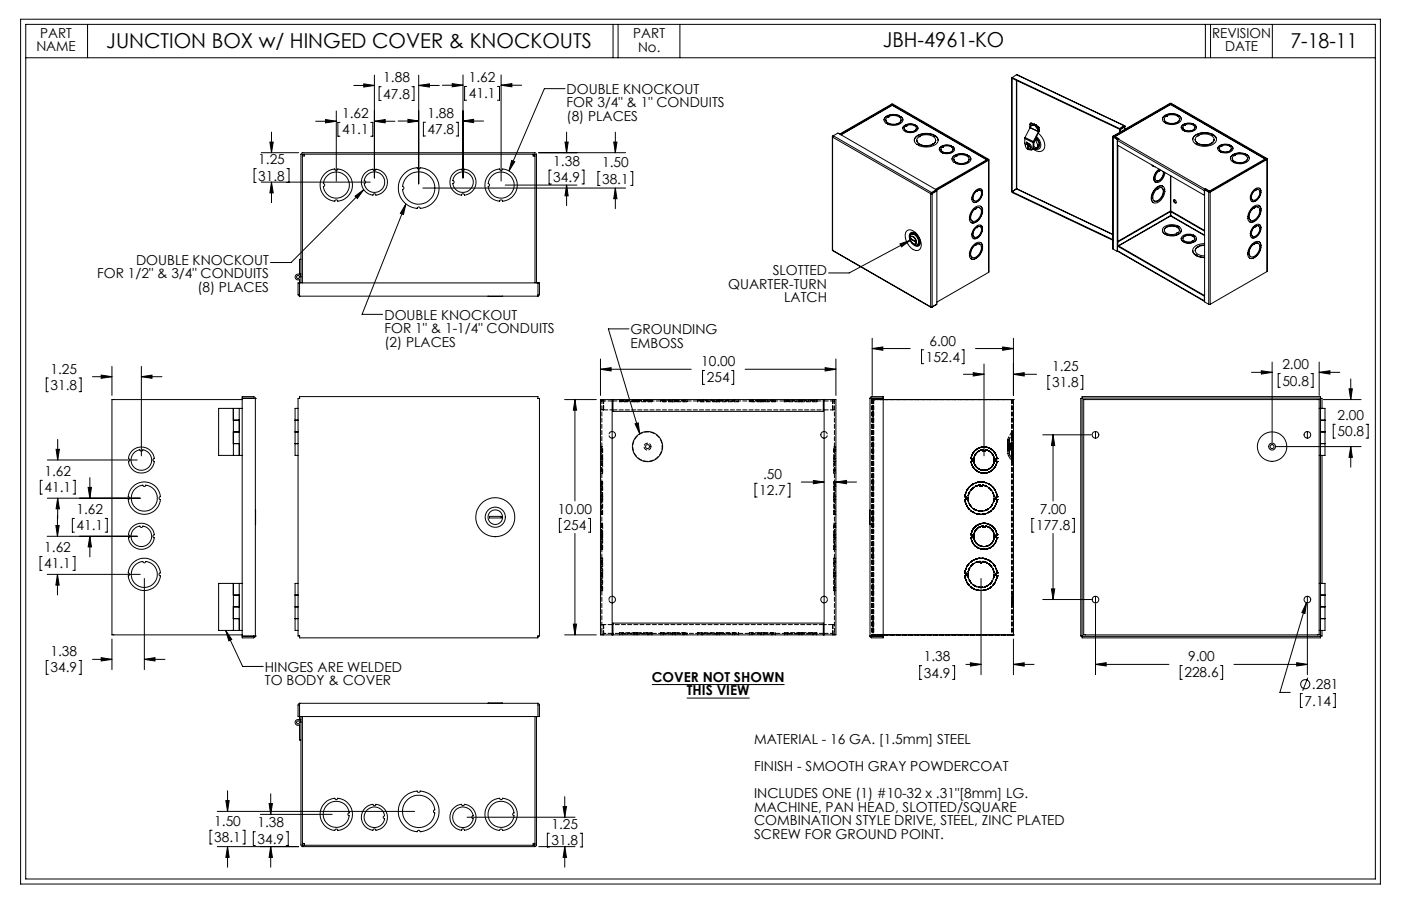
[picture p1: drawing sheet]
<svg xmlns="http://www.w3.org/2000/svg" width="432mm" height="279mm" viewBox="0 0 432 279" stroke-linecap="round" stroke-linejoin="round" font-family="sans-serif">
<defs><g id="words">
<g font-size="6.3">
<text x="32.8" y="14.7">JUNCTION BOX w/ HINGED COVER &amp; KNOCKOUTS</text>
<text x="272.1" y="14.6">JBH-4961-KO</text>
<text x="397.7" y="14.7">7-18-11</text>
</g>
<g font-size="4.2">
<text x="12.4" y="11.7">PART</text>
<text x="195.2" y="11.8">PART</text>
<text x="373.6" y="11.7">REVISION</text>
<text x="11.2" y="15.8">NAME</text>
<text x="196.7" y="15.9">No.</text>
<text x="377.6" y="15.9">DATE</text>
<text x="118.1" y="25.4">1.88</text>
<text x="144.5" y="25.3">1.62</text>
<text x="174.6" y="29">DOUBLE KNOCKOUT</text>
<text x="118.1" y="30.4">47.8</text>
<text x="144.5" y="30.3">41.1</text>
<text x="174.6" y="33.1">FOR 3/4&quot; &amp; 1&quot; CONDUITS</text>
<text x="105.4" y="36.4">1.62</text>
<text x="105.4" y="41.4">41.1</text>
<text x="131.8" y="36.4">1.88</text>
<text x="131.8" y="41.4">47.8</text>
<text x="174.6" y="37.3">(8) PLACES</text>
<text x="79.6" y="50.7">1.25</text>
<text x="170.5" y="51.2">1.38</text>
<text x="185.6" y="51.6">1.50</text>
<text x="79.6" y="55.7">31.8</text>
<text x="170.5" y="56.2">34.9</text>
<text x="185.6" y="56.6">38.1</text>
<text x="42" y="81.6">DOUBLE KNOCKOUT</text>
<text x="29.9" y="85.8">FOR 1/2&quot; &amp; 3/4&quot; CONDUITS</text>
<text x="60.8" y="90">(8) PLACES</text>
<text x="224.4" y="89">QUARTER-TURN</text>
<text x="238.2" y="84.8">SLOTTED</text>
<text x="241.7" y="93.2">LATCH</text>
<text x="118.5" y="98.6">DOUBLE KNOCKOUT</text>
<text x="118.5" y="102.7">FOR 1&quot; &amp; 1-1/4&quot; CONDUITS</text>
<text x="118.5" y="106.9">(2) PLACES</text>
<text x="194.4" y="103.1">GROUNDING</text>
<text x="194.4" y="107.2">EMBOSS</text>
<text x="286.5" y="106.6">6.00</text>
<text x="216.1" y="113">10.00</text>
<text x="285.3" y="111.6">152.4</text>
<text x="395.2" y="113.9">2.00</text>
<text x="15.5" y="115.2">1.25</text>
<text x="217.8" y="118">254</text>
<text x="324.3" y="114.5">1.25</text>
<text x="324.3" y="119.5">31.8</text>
<text x="395.2" y="118.9">50.8</text>
<text x="15.5" y="120.2">31.8</text>
<text x="412.2" y="129.5">2.00</text>
<text x="412.2" y="134.5">50.8</text>
<text x="13.7" y="146.8">1.62</text>
<text x="235.2" y="147.7">.50</text>
<text x="13.7" y="151.8">41.1</text>
<text x="234" y="152.7">12.7</text>
<text x="23.6" y="158.5">1.62</text>
<text x="172" y="158.6">10.00</text>
<text x="320.5" y="158.5">7.00</text>
<text x="23.6" y="163.5">41.1</text>
<text x="173.7" y="163.6">254</text>
<text x="319.3" y="163.5">177.8</text>
<text x="13.6" y="170.3">1.62</text>
<text x="13.6" y="175.3">41.1</text>
<text x="15.5" y="202.4">1.38</text>
<text x="284.8" y="204">1.38</text>
<text x="366.2" y="203.9">9.00</text>
<text x="15.5" y="207.4">34.9</text>
<text x="81.6" y="207.1">HINGES ARE WELDED</text>
<text x="284.8" y="209">34.9</text>
<text x="365" y="208.9">228.6</text>
<text x="81.6" y="211.3">TO BODY &amp; COVER</text>
<text x="200.9" y="210.2">COVER NOT SHOWN</text>
<text x="211.7" y="214.4">THIS VIEW</text>
<text x="404.3" y="212.6">.281</text>
<text x="402.1" y="217.6">7.14</text>
<text x="232.4" y="229.5">MATERIAL - 16 GA. [1.5mm] STEEL</text>
<text x="232.4" y="237.9">FINISH - SMOOTH GRAY POWDERCOAT</text>
<text x="232.4" y="246.2">INCLUDES ONE (1) #10-32 x .31&quot;[8mm] LG.</text>
<text x="232.4" y="250.4">MACHINE, PAN HEAD, SLOTTED/SQUARE</text>
<text x="66" y="254.7">1.50</text>
<text x="79.4" y="255.1">1.38</text>
<text x="170" y="255.6">1.25</text>
<text x="232.4" y="254.6">COMBINATION STYLE DRIVE, STEEL, ZINC PLATED</text>
<text x="66" y="259.7">38.1</text>
<text x="79.4" y="260.1">34.9</text>
<text x="170" y="260.6">31.8</text>
<text x="232.4" y="258.7">SCREW FOR GROUND POINT.</text>
</g>
</g></defs>
<g fill="none" stroke="#000" stroke-width=".31">
<path d="M6.3 5.9h419.1v266.7h-419.1zM7.9 7.5h416v263.6h-416zM7.9 17.8h416M27 7.5v10.3M188.9 7.5v10.3M190.5 7.5v10.3M209.5 7.5v10.3M371.5 7.5v10.3M373.1 7.5v10.3M392.1 7.5v10.3M97.3 37.4h6.3M100.3 36.9l3.3 .5-3.3 .5z"/>
<path d="M103.6 34.2v21.6M104.8 37.7h-.7v4.3h.7M109 26.4h6.4M112.1 25.9l3.3 .5-3.3 .4zM114.3 37.7h.6v4.3h-.6M115.4 37.4l3.3-.5v1zM115.4 23.2v31.7M115.4 37.4h6.3M117.5 26.7h-.7v4.3h.7M122.7 37.3h6.3M125.7 36.8l3.3 .5-3.3 .5zM127 26.7h.6v4.3h-.6"/>
<path d="M129 26.4l3.4-.5v.9zM129 23.2v33.5M129 26.4h6.4M131.1 37.7h-.6v4.2h.6M136.3 26.3h6.4M139.4 25.8l3.3 .5-3.3 .5zM140.6 37.7h.7v4.2h-.7M142.7 37.3l3.3-.5v1zM142.7 23.1v31.8M142.7 37.3h6.3M143.8 26.7h-.6v4.2h.6M153.3 26.7h.7v4.2h-.7"/>
<path d="M154.4 26.3l3.4-.5v1zM154.4 23.1v32.7M154.4 26.3h6.4M174.1 27.3h-6.3l-10.9 25.4M272.8 36.2a4.2 4.2 0 0 1 4.4-.5 1.3 1.3 0 0 1 1.1 1.4 1.3 1.3 0 0 1-1.2 1.2 5 5 0 0 1-3.6 0v-.2a1.1 1.1 0 0 1-.9-.7 1.1 1.1 0 0 1 .2-1.2zM273 37a2.29 2.29 0 0 0 3.1 1.4 1.65 1.65 0 0 0 1.6-1.4M273.3 36.3l.6-.2v-.2a2.75 2.75 0 0 1 3.8 1 2.7 2.7 0 0 1-4 1 .95 .95 0 0 1-.4-1.6zM273.6 38.3h.1M273.6 38.2v.1M273.9 35.9l.1 .2M274.8 32.1h.4M274.8 32.1l.2 .1"/>
<path d="M274.8 32.1l-16 9.2M275 32.2h.1M275 32.2l-16 9.3M275 32.2v.3M275 32.5l29.3 16.7M275 32.5l-15.9 9M275 32.5l29.1 16.8M275 32.5l-15.8 9.1M275 32.2l29.5 17M275.2 32.1l-.2 .1M275.2 32.1l29.5 17M277.6 36l.7 1"/>
<path d="M277.6 36h-.1a4 4 0 0 0-4.9 .5l-.1 .5M277.6 35.9v.1M278.7 39.5a1.82 1.82 0 0 0 2.5 1.2 1.17 1.17 0 0 0 1.2-1.2M278.9 39.1l.6-.2v-.2a2.17 2.17 0 0 1 2.9 .8 2.19 2.19 0 0 1-3.5 .5l-.2-.3zM279.5 38.7v.1M282 38.6l.4 .2M282 38.6a2.79 2.79 0 0 0-3.8 1M282 38.5a2.73 2.73 0 0 0-3.8 1.1 .88 .88 0 0 0 1 .9l-.1 .1a2.66 2.66 0 0 0 3.8-1.1l-.5-.8M282 38.5v.2h.4M282.4 38.8l.5 .8M282.4 38.7v.1M311.7 24.1l33.4 15.8 1.3-.9"/>
<path d="M311.7 24.1v34.9l.3 .1M312 24l33.1 15.7M312 24v35.4l31 14.7M312 24l-.3 .1M313.3 23l33.2 15.7M313.3 23l-1.3 1M313.3 23l33.1 15.7M313.3 24.8v33.4M313.4 24.8v33.4M317.5 39.3v.1M317.5 39.4l-1.6 3M317.5 39.4l2.5 1.2"/>
<path d="M317.5 39.3l2.5 1.2M317.5 38.9v.4M317.5 38.9h.1M317.6 38.2l-.2 .1 .1 .6M317.6 38.2l1.1 .3M317.8 38l-.4 .2M317.8 38l-.2 .2M317.8 38l1 .3M318.7 38.5h.1M318.7 38.5l-1.2 .4M318.7 38.5l.2 .1M318.8 38.3l-.1 .2"/>
<path d="M318.8 38.3l.2 .1M318.9 38.6l1.2 1.5M318.9 38.6l.1 .1M319 38.7l1 1.4M319 38.7l.7 .5M319 38.4l-.3 .1M319 38.4l.2 .1M319.2 38.5l-.3 .1M319.2 38.5h.1M319.3 38.5l-.3 .2M319.3 38.5l.7 .5M319.7 39.2l.2 .3"/>
<path d="M319.9 39.5l.1 .6M320 39l.2 .3M320 39l-.3 .2M320.2 39.3l-.3 .2M320.2 39.3l.1 .6M320.3 40l-.2 .1M320.3 40v.4M320.3 39.9l-.3 .2M320.3 39.9v.1M345.1 39.7v1.1M346.4 38.7l.2 .2M346.4 39h.1"/>
<path d="M346.4 38.7l-1.3 1M346.4 38.7v.3M346.4 39l-1.3 .9 .2 .1M346.4 39l.2 .1M346.6 38.9h.1M346.6 38.9v.2M346.6 39.1l-1.3 .9M346.6 38.9l-.2 .1M346.6 39.1v.9M346.7 39v.9M358.6 35.9a4.2 4.2 0 0 1 4.4-.5v.1a1.3 1.3 0 0 1 1 1.3 1.3 1.3 0 0 1-1.1 1.3 4.5 4.5 0 0 1-3.6-.1v-.2a1.09 1.09 0 0 1-1-.7 1.09 1.09 0 0 1 .3-1.2zM358.8 36.7a2.04 2.04 0 0 0 2.7 1.5 1.76 1.76 0 0 0 2-1.5"/>
<path d="M359.1 36.1l.7-.3a1.31 1.31 0 0 1 1.7-.4 1.63 1.63 0 0 1 1.9 1.7 3.1 3.1 0 0 1-4.6-.2zM359.4 37.9v.2M359.7 35.7l.1 .1M360.6 31.9h.4M360.6 31.9l.2 .1M360.6 31.9l-17.5 10.1M360.8 32h.1M360.8 32v.2M360.8 32l-17.5 10.1M360.8 32.2l29.3 16.8M360.8 32.2l-17.3 9.9M360.8 32.2l-17.1 9.9"/>
<path d="M360.8 32.2l29.1 16.8M360.9 32v.2M360.9 32l29.4 17M361 31.9l-.1 .1M361 31.9l29.5 17M363.4 35.8l.7 1M363.4 35.8h-.2a3.6 3.6 0 0 0-4.9 .7v.3M363.4 35.7v.1M364.3 38.7a3.5 3.5 0 0 1 3.6-.5l-.1 .1a1.05 1.05 0 0 1 .9 1.1 1.05 1.05 0 0 1-.9 1 3.5 3.5 0 0 1-2.9 0v-.3a.83 .83 0 0 1-.8-.5 .83 .83 0 0 1 .2-.9zM364.6 39.3a2.03 2.03 0 0 0 1.8 1.2 2.03 2.03 0 0 0 1.9-1.2M364.7 38.8l.6-.2a1.11 1.11 0 0 1 1.6-.3 1.03 1.03 0 0 1 1.1 .4 1.03 1.03 0 0 1 0 1.1 2.34 2.34 0 0 1-3.4-.4zM365.3 38.5v.1"/>
<path d="M367.8 38.3l.1 .3h.3M367.8 38.3a2.79 2.79 0 0 0-3.7 1.1M368.2 38.6l.6 .8M368.2 38.5v.1M79 52h-.7v4.3h.7M80.5 47.1h11.5M80.5 56.2h33.6M83.2 43.8h1l-.5 3.3zM83.7 56.2l.5 3.3h-1zM83.7 40.7v6.4M83.7 56.2v6.3M88.4 52h.7v4.3h-.7"/>
<path d="M93.8 47.6v.1a.35 .35 0 0 1-.2 .4 .35 .35 0 0 1-.4 0M100.3 53.4l1.1-.8 1.8-.5a.46 .46 0 0 0 .4 .4 .46 .46 0 0 0 .5-.4 5 5 0 0 1 4.5 5 5 5 0 0 1-4.5 5 .46 .46 0 0 0-.5-.5 .46 .46 0 0 0-.4 .5 5 5 0 0 1-4.3-3.4 5 5 0 0 1 1.4-5.3zM100.9 54.2a4 4 0 0 1 6.2 .8 4 4 0 0 1-2.2 5.9 4 4 0 0 1-5.2-3.4 .46 .46 0 0 0 .4-.4 .46 .46 0 0 0-.4-.5l.2-1.1zM112.1 58.5l-22.4 22.5h-6.3M112.4 53.5l1.4-1 1.1-.3a.46 .46 0 0 0 .5 .4 .46 .46 0 0 0 .5-.4 4 4 0 0 1 3.5 4 4 4 0 0 1-3.5 4 .46 .46 0 0 0-.5-.4 .46 .46 0 0 0-.5 .4 4 4 0 0 1-2.5-6.7zM113.1 53.9a3.2 3.2 0 0 1 5 .5 3.2 3.2 0 0 1-1.6 4.7 3.2 3.2 0 0 1-4.2-2.5 .46 .46 0 0 0 .4-.4 .46 .46 0 0 0-.4-.5zM124.7 53.4l1.8-1.2 2.1-.5a.46 .46 0 0 0 .4 .4 .46 .46 0 0 0 .5-.4 6.3 6.3 0 0 1 5.8 6.3 6.3 6.3 0 0 1-5.8 6.3 .46 .46 0 0 0-.5-.5 .46 .46 0 0 0-.4 .5 6.3 6.3 0 0 1-5.5-4.2 6.3 6.3 0 0 1 1.6-6.7zM125.3 54.7a5 5 0 0 1 5.5-1.4 5 5 0 0 1 3.2 4.7 4.9 4.9 0 0 1-3.5 4.8 4.9 4.9 0 0 1-5.6-2l-.8-2.3a.46 .46 0 0 0 .4-.5 .46 .46 0 0 0-.4-.5l.3-1.2zM130.3 58h62.5M139.7 53.5l1.4-1 1.1-.3a.46 .46 0 0 0 .5 .4 .46 .46 0 0 0 .5-.4 4 4 0 0 1 3.5 4 4 4 0 0 1-3.5 4 .46 .46 0 0 0-.5-.4 .46 .46 0 0 0-.5 .4 4 4 0 0 1-3.3-2.6 4 4 0 0 1 .8-4.1zM140.4 53.9a3.2 3.2 0 0 1 4.9 .5 3.2 3.2 0 0 1-1.5 4.7 3.2 3.2 0 0 1-4.2-2.5 .46 .46 0 0 0 .4-.4 .46 .46 0 0 0-.4-.5l.2-.9zM151.1 53.4l1.1-.8 1.8-.5a.46 .46 0 0 0 .4 .4 .46 .46 0 0 0 .5-.4 5 5 0 0 1 4.5 5 5 5 0 0 1-4.5 5 .46 .46 0 0 0-.5-.5 .46 .46 0 0 0-.4 .5 5 5 0 0 1-4.3-3.4 5 5 0 0 1 1.4-5.3z"/>
<path d="M151.7 54.2a4 4 0 0 1 6.2 .8 4 4 0 0 1-2.2 5.9 4 4 0 0 1-5.2-3.4 .46 .46 0 0 0 .4-.4 .46 .46 0 0 0-.4-.5l.2-1.1zM155.7 57.1h22.1M157.7 49.5l.9 .4-1.7 2.8zM164.3 47.6v.1a.35 .35 0 0 0 .2 .4 .35 .35 0 0 0 .4 0M166.1 47.1h26.7M169.9 52.5h-.7v4.2h.7M174.1 43.8h1l-.5 3.3zM174.6 57.1l.5 3.3h-1zM174.6 40.7v6.4M174.6 57.1v6.3M179.4 52.5h.6v4.2h-.6M184.9 52.9h-.6v4.3h.6"/>
<path d="M189.2 43.8h.9l-.4 3.3zM189.7 58l.4 3.3h-.9zM189.7 40.7v6.4M189.7 58v6.3M194.4 52.9h.6v4.3h-.6M256.5 42.2l.1 35M256.6 42.3h.1M256.6 42.3l30.2 17.4M256.6 42.3v34.9M256.6 42v.3M256.8 41.9l-.2 .4M256.8 41.9l30.3 17.5"/>
<path d="M256.8 41.9l1.5-.9 30.3 17.5M279.2 40.5v.1M282.4 42.1a5.6 5.6 0 0 1 5.5-.5l-.1 .1a1.58 1.58 0 0 1 1.3 1.5 1.58 1.58 0 0 1-1.2 1.6 6.1 6.1 0 0 1-4.8 0 1.54 1.54 0 0 1-1.2-1.2 1.54 1.54 0 0 1 .5-1.5zM282.6 43.2a2.16 2.16 0 0 0 2.6 1.8l2.3-.4M283.1 44.7v.2M283.6 41.9l.1 .2a1.26 1.26 0 0 0-1.1 1.2 1.26 1.26 0 0 0 1.1 1.3 4.8 4.8 0 0 0 3.8-.2M283.6 41.9a3.8 3.8 0 0 1 4.7 .9v.8l-.8 .8M283.6 41.9l.1 .2M286.8 59.7l.1 .1M286.8 59.7v34.9M286.9 59.8h.1M287.1 59.6h.1"/>
<path d="M287.1 59.4l-.2 .4M287.1 59.6l.2 .1M287.2 59.5v.1M287.3 59.7l-.4 .1M287.3 59.7v34.9M287.5 44.5h.1M287.5 44.4v.2M287.5 44.4h.1M287.5 44.4v.1M287.8 41.7a4.8 4.8 0 0 0-5.9 1.2l-.1 .4M287.8 41.7l.1 .2h.4M288.3 41.9l.7 .8 .1 .6"/>
<path d="M288.3 41.8v.1M288.4 43.2l-.2 .7-.7 .6M288.6 58.5l-1.5 .9M288.6 58.5v.2M288.6 58.7l-1.5 .9M288.6 58.8l.1 .1M288.7 58.9l-1.4 .8M288.7 58.9v34.9l-1.4 .8M289.7 45.4a3.2 3.2 0 0 1 3.6-.4l-.1 .1a1.04 1.04 0 0 1 1 1 1.04 1.04 0 0 1-1 1.1 3.8 3.8 0 0 1-2.8-.1v-.2a.84 .84 0 0 1-.8-.5 .84 .84 0 0 1 .1-1zM290 46a2.14 2.14 0 0 0 3.6 .5l.1-.5M290.2 45.6l.6-.2-.1-.2a2.02 2.02 0 0 1 3 1 2.24 2.24 0 0 1-3.7-.1zM290.4 47.1h.1"/>
<path d="M290.4 47v.1M290.7 45.2l.1 .1M293.7 45.3l.5 .8M293.7 45.3h-.1a3 3 0 0 0-4.1 .7v.1M293.7 45.2v.1M293.8 48.3a3.9 3.9 0 0 1 4.3-.4 1.28 1.28 0 0 1 1.1 1.3 1.28 1.28 0 0 1-1.1 1.2 4.8 4.8 0 0 1-3.6-.1v-.2a1.09 1.09 0 0 1-1-.7 1.09 1.09 0 0 1 .3-1.1zM294 49.1a2.44 2.44 0 0 0 3.4 1.3 1.41 1.41 0 0 0 1.3-1.3M294.1 48.6l.8-.4v-.2a2.75 2.75 0 0 1 3.8 1 2.7 2.7 0 0 1-4.1 1l-.5-.5zM294.5 50.4h.1M294.5 50.2v.2M294.9 48v.2M298.6 48.1l.6 1"/>
<path d="M298.6 48.1h-.1a4 4 0 0 0-4.9 .5l-.2 .5M298.6 48v.1M300.7 58.8a1.13 1.13 0 0 1 1.2-.6 1.13 1.13 0 0 1 .9 1l-.2 .3 .2 .1a2.65 2.65 0 0 1-2.8 2.7 .87 .87 0 0 1-.3-1.2l-.1-.4 .4-1zM301 58.9a1.95 1.95 0 0 0-.8 3M301.3 58.7h.8M301.3 58.7l-.3 .3M301.3 58.7h.1M301.4 58.7a.94 .94 0 0 1 1.1 .4 .94 .94 0 0 1-.1 1.1 1.71 1.71 0 0 1-2.3 1.6 2.43 2.43 0 0 1 .9-2.9M301.4 58.7l-.1 .3-.3-.1M302.3 58.3l.5 .8M302.7 59.6a2.77 2.77 0 0 1-2.7 2.7M302.8 59.1l-.2 .2 .1 .3"/>
<path d="M302.8 59.1v.1M304.1 49.3l.2 .2M304.1 49.3l.2 .1M304.1 49.3l-15.8 9.1M304.5 49.2v.1M304.5 49.3l-15.9 9.2M304.5 49.3l.2 .1M304.7 49.1v.3M304.7 49.4l-16.1 9.3M304.7 49.4v34.6M304.7 49.1l-.2 .1M304.8 49.3l-.1 34.7"/>
<path d="M313.3 58.2h.1M313.3 58.2l-1.3 1 31 14.7M313.3 58.2l29.7 14.2M313.4 58.2l29.6 14M315.8 42.7l.3 2.3M315.8 42.7l2.6 1.3M315.9 42.4l-.1 .3M315.9 42.4l2.6 1.2M316.4 43.9l.1 .1M316.7 44.4a.72 .72 0 0 0-.7 .7 .72 .72 0 0 0 .5 .8l.2 .1M316.7 44.4v1.6M316.7 44.4h-.5a1.01 1.01 0 0 1 1.4 .3 1.01 1.01 0 0 1-.2 1.4"/>
<path d="M316.7 44.4h.1M316.9 44.3v.1M316.9 46h-.2M316.9 44.3l-.2 .1M316.9 44.3v1.8M316.9 44.4v.1a.79 .79 0 0 1 .6 .8 .79 .79 0 0 1-.6 .8M316.9 44.4a.91 .91 0 0 1 .7 .8 .91 .91 0 0 1-.5 .9h-.2M318.4 45.4a.82 .82 0 0 1-.4 .7 .82 .82 0 0 1-.8 0M318.4 44v1.4M318.5 43.6l-.1 .4M318.5 43.6l.2 .1M318.5 45.8l-.6 .4"/>
<path d="M318.7 43.7v.1M318.7 45.2l-.2 .7-.4 .2M318.7 43.8l-.3 .2M318.7 43.8v1.4M318.7 45.2l-.3 .2M318.7 45.8l.2 .1M318.9 45.9l.3 .1M318.9 43.4l-.1 .1M319 43.1l.3 .3M319 43h.2M319.2 43v.1M319.2 45.4l-1 .7"/>
<path d="M319.2 43.1l.1 .3M319.2 42.6l.3 .2M319.3 45.9h-.4M319.3 43.4l.5 1.3M319.3 45.9l-.1 .1M319.3 42.5a2.16 2.16 0 0 1 .6 3.2l-.4 .1M319.5 42.2a2.51 2.51 0 0 1 .6 3.8h-.9M319.5 42.8h.1M319.5 42.8l-.3 .2M319.6 42.8l.8 1.8M319.6 42.8l-.4 .3M319.8 44.7v.4"/>
<path d="M319.8 44.7l.2 .2M319.8 45.1l-.5 .8M320 44.9h.1M320 44.9l-.2 .2M320 41.1a4.2 4.2 0 0 1 1.6 5.1 2.19 2.19 0 0 1-3.1-.2M320 40.5v.1M320 40.6l-1.5 3M320 40.6l.2 .1M320 40.1h.1M320.1 40.1l-.1 .4M320.2 40.7l-1.5 3M320.3 40.4l-.1 .3"/>
<path d="M320.3 40.4l-.3 .1M320.4 44.6v.1M320.4 44.6l-.4 .3M320.4 44.7l-1.2 1.3M320.4 44.7l-.4 .2M343 42.1l.1 34.7M343.1 42v.3M343.1 42.3v34.5M343.1 42.3l1.2 .7M343.1 42l.2 .1M343.3 42.1v.1M343.3 42.2l-.2 .1"/>
<path d="M343.3 42.2l1.2 .7M343.7 42.3h.1M343.7 42.1l-.3 .2M343.7 42.1l1.1 .7-.1 .1M343.7 42.1v.2M343.7 42.3l1 .6M344.3 43v34.5M344.4 43.3v1.5l26.8 15.4M344.4 43.3l26.8 15.5M344.5 42.9l-.2 .1M344.5 42.9v.1M344.5 44.8v31"/>
<path d="M344.7 42.9l-.3 .4M344.7 42.9l26.7 15.4M345.3 40v.7M355.1 50.9l.4 .4M355.2 51l.8 .4M355.6 55.3l.6 .9M355.6 55.3h.1M355.7 54.9l.2 .1-.2 .3M355.7 54.9l-.1 .4M356.5 58.4l.3-.1a1.02 1.02 0 0 1 1.4-.3 1.02 1.02 0 0 1 .4 1.3 2.75 2.75 0 0 1-2.8 2.7 2.56 2.56 0 0 1 .7-3.6zM356.7 58.2l.1 .1M357.1 52.8h.1"/>
<path d="M357.1 52.8l.1 .1M357.2 52.8a2.02 2.02 0 0 0-.6 3 2.43 2.43 0 0 0 2-2.8M357.3 52.2a3.3 3.3 0 0 0-1.6 2.7M357.4 52.2a3.5 3.5 0 0 0-1.7 2.7M357.8 52.5l-.5 .4-.1-.1M358.1 57.9a2.78 2.78 0 0 1-2.2 4.1h-.2M358.4 57.5a2.28 2.28 0 0 0-2.9 1.5l-.5 1.1-.1 .9M358.5 52.9a2.32 2.32 0 0 1-2.1 2.8M358.8 59h.2M358.8 53.4h.2M358.9 53.1l.1 .3M359 53.4a2.69 2.69 0 0 1-2.9 2.8l-.4-.9"/>
<path d="M359 59h-.1a1.27 1.27 0 0 0-.6-1.6 1.27 1.27 0 0 0-1.6 .4 4.4 4.4 0 0 0-1.8 3.2M359 59a3.7 3.7 0 0 1-3.2 3.6l-.4-.2-.5-1M360.8 54.2v12.3M360.9 54.3v12.2M365 40.4h.1M365 40.3v.1M368 42.1a5.4 5.4 0 0 1 5.7-.7l-.1 .1a1.61 1.61 0 0 1 1.3 1.5 1.61 1.61 0 0 1-1.2 1.6 5.7 5.7 0 0 1-4.8 0v-.2a1.4 1.4 0 0 1-.9-2.3zM368.4 43a2.63 2.63 0 0 0 3.4 1.7l1.5-.4M368.9 44.5v.1M369.4 41.7a3.6 3.6 0 0 1 4.8 1.1l-.2 .8-.7 .6M369.4 41.7l.1 .1a1.26 1.26 0 0 0-1.1 1.2 1.26 1.26 0 0 0 1.1 1.3 4.7 4.7 0 0 0 3.8-.1M369.4 41.8h.1"/>
<path d="M369.4 41.7v.1M371.2 58.8v1.4M371.3 58.6v34.5l1.2 .7M371.3 58.6l1.2 .7M371.3 58.6l.2-.2 1.2 .8M371.3 58.7l-.1 .1M371.4 58.3l-.2 .5M371.4 58.3v.2M371.6 58.2l1.2 .7M371.6 58.2l-.2 .1M371.6 58.5l1.2 .6M371.6 58.2v.3"/>
<path d="M371.6 58.5h-.1M372.5 59.3h.5M372.5 59.3v34.5M372.7 59.2h.1M372.7 59.2l-.2 .1M372.8 58.9l.2 .2M372.8 59.1v.1M372.8 58.9v.2M372.8 59.2l.2 .1M373 59.3v34.5M373.3 44.3h.1M373.3 44.2v.1"/>
<path d="M374.1 41.7l.5 .5 .3 .8M374.1 41.7h-.1a5.1 5.1 0 0 0-6.2 .7l-.2 .6M374.1 41.6v.1M374.2 43l-.2 .7-.7 .6M375.6 45.2a3.5 3.5 0 0 1 3.5-.5v.1a1.07 1.07 0 0 1 .9 1.1 1.07 1.07 0 0 1-1 1 3.9 3.9 0 0 1-2.8 0v-.2a.86 .86 0 0 1-.8-.6 .86 .86 0 0 1 .2-.9zM375.8 45.8a2.05 2.05 0 0 0 3.3 .8l.4-.8M376 45.3l.6-.2a1.11 1.11 0 0 1 1.5-.3 1.03 1.03 0 0 1 1.1 .4 1.03 1.03 0 0 1 .1 1.1 2.34 2.34 0 0 1-3.5-.4zM376.3 46.9h.1M376.3 46.8v.1M376.6 44.9v.2M379.5 45.1l.5 .8M379.5 45.1h-.1a3 3 0 0 0-4.1 .6v.2"/>
<path d="M379.5 45v.1M379.6 48a4.2 4.2 0 0 1 4.4-.5l-.1 .1a1.3 1.3 0 0 1 1.1 1.3 1.3 1.3 0 0 1-1.1 1.3 4.5 4.5 0 0 1-3.6-.1v-.2a1.1 1.1 0 0 1-1-.7 1.1 1.1 0 0 1 .3-1.2zM379.8 48.8a2.04 2.04 0 0 0 2.7 1.5 1.76 1.76 0 0 0 2-1.5M380.1 48.2l.6-.3a1.31 1.31 0 0 1 1.7-.4 1.59 1.59 0 0 1 2 1.7 3 3 0 0 1-4.6-.2zM380.3 50.1h.1M380.3 50v.1M380.7 47.8v.1M384.4 47.9l.7 1M384.4 47.9h-.1a3.9 3.9 0 0 0-5 .7l-.1 .3M384.4 47.7v.2M386.5 58.6a1.15 1.15 0 0 1 1.2-.7 1.15 1.15 0 0 1 1 1l-.2 .3 .2 .1a2.69 2.69 0 0 1-2.9 2.8 .79 .79 0 0 1-.3-1.2l-.2-.1 .3-1zM386.8 58.7a1.93 1.93 0 0 0-.7 3"/>
<path d="M387.1 58.4l.8 .1M387.1 58.4l-.3 .4M387.1 58.4l.1 .1M387.2 58.5a.93 .93 0 0 1 1.1 .3 .93 .93 0 0 1-.1 1.2 1.69 1.69 0 0 1-2.3 1.5 2.3 2.3 0 0 1 .9-2.8M387.2 58.5l-.1 .2h-.3M388.1 58l.4 .9M388.5 58.9l-.1 .2 .1 .2M388.5 59.4a2.83 2.83 0 0 1-2.7 2.7M388.5 58.9h.2M389.9 49l.2 .2M389.9 49l-17.1 9.9M390.3 49v.1"/>
<path d="M390.3 49.1l-17.5 10.1M390.3 49.1l.2 .1M390.5 48.9v.3M390.5 49.2l-17.5 10.1M390.5 49.2v34.5M390.5 48.9l-.2 .1M390.6 49l-.1 34.7M92.7 80h-.4v4.7M109.4 60.5l2.7-2-2 2.7zM125.1 62.9l-.7 3.2-1-.3zM125.1 62.9l-13.5 34h6.3M256.6 77.2l30.3 17.6"/>
<path d="M256.6 77.2h.1M256.6 77.2l30.2 17.4M277.4 75.2l3.1-1.1-2.7 2zM279.5 71.2a2.59 2.59 0 0 1 3.5 1.5 3.4 3.4 0 0 1 .2 4.4 3.1 3.1 0 0 1-3.5-2 3.5 3.5 0 0 1-.2-3.9zM280.5 72.8a1.01 1.01 0 0 1 .7-1 1.01 1.01 0 0 1 1.2 .5 2.54 2.54 0 0 1 .7 3.3l-.6 .1-.5-.2M280.5 74.1l-18.8 10.1h-6.3M280.6 71.9a2.02 2.02 0 0 1 2.7 1.5 1.57 1.57 0 0 1-.6 2.6 3.1 3.1 0 0 1-2.1-4.1zM280.7 73.6l1.5 .8v.2l-1.5-.8zM280.7 73.1a1.36 1.36 0 0 1 1.3 .6 1.36 1.36 0 0 1 0 1.5 1.52 1.52 0 0 1-1.3-2.1zM280.8 72.9a1.55 1.55 0 0 1 1.6 1.7 1.69 1.69 0 0 0-1.6-1.7zM280.9 73.7l-.2 .1M281 72.3a1.93 1.93 0 0 0-.2 2.2 1.93 1.93 0 0 0 2 .9"/>
<path d="M281 72.3a2.05 2.05 0 0 1 2.2 2.5l-.4 .6M281 72.3a2.1 2.1 0 0 1 1.8 3.1M282.4 74.6l-.3 .6zM298.8 67l.1 .1M298.8 78.2l.1 .1M299.5 61h.1M299.5 72.2h.1M299.6 61v.1M299.6 72.2h.1M299.9 75.7a1.63 1.63 0 0 1 2.8-.3l.1 .6a3.5 3.5 0 0 1-1.7 3.5 1.24 1.24 0 0 1-1.5 .5 1.24 1.24 0 0 1-.7-1.4l.1-1.4zM299.9 64.5a1.67 1.67 0 0 1 2.8-.4l.2 .6-.2 .4 .2 .1a3.8 3.8 0 0 1-3.3 3.6 2.27 2.27 0 0 1-.8-2.1l.4-1.2zM300.6 64.3a2.84 2.84 0 0 0-1.2 3.7l.2 .2"/>
<path d="M300.6 75.5a2.84 2.84 0 0 0-1.2 3.7l.2 .2M300.7 70a1.13 1.13 0 0 1 1.2-.6 1.13 1.13 0 0 1 .9 .9v.1a2.81 2.81 0 0 1-1.9 3.2 .96 .96 0 0 1-1.1-.2 .96 .96 0 0 1-.2-1.2 2.49 2.49 0 0 1 1.1-2.2zM300.9 64.1l-.3 .3M300.9 64.1h1.1M300.9 75.3l-.3 .3M300.9 75.3l.5-.2 .6 .2M300.9 64.1h.1M300.9 75.3h.1M301 64.1a1.12 1.12 0 0 1 1.3 .3 1.12 1.12 0 0 1 .1 1.4 2.6 2.6 0 0 1-2.8 2.4 2.78 2.78 0 0 1 1-3.9M301 64.1l-.2 .4-.2-.2M301 70.1a1.99 1.99 0 0 0-.8 3M301 75.3a1.13 1.13 0 0 1 1.3 .3 1.13 1.13 0 0 1 .1 1.4 2.67 2.67 0 0 1-2.8 2.4 2.82 2.82 0 0 1 1-3.9"/>
<path d="M301 75.3l-.1 .3-.3-.1M301.3 69.8l.8 .1M301.3 69.8l-.3 .4M301.3 69.8l.1 .1M301.4 69.9a.94 .94 0 0 1 1.1 .4 .94 .94 0 0 1-.1 1.1 1.76 1.76 0 0 1-2.3 1.6 2.46 2.46 0 0 1 .9-2.9M301.4 69.9l-.2 .3-.2-.1M302.2 63.6l.6 1.1M302.2 74.8l.6 1.1M302.3 69.5l.5 .8M302.8 64.7h-.1a3.7 3.7 0 0 1-3.1 4l-.3-.1M302.8 70.3l-.1 .1a2.99 2.99 0 0 1-2.6 3.2l-.1-.1M302.8 75.9l-.1 .1a3.7 3.7 0 0 1-3.1 3.9l-.3-.1"/>
<path d="M302.8 64.7h.1M302.8 70.3h.1M302.8 75.9l.1 .1M343.1 76.8l1.2 .7M344.4 77.3l26.9 15.7-.1-.2M344.4 75.9l26.8 15.4M344.4 75.9l.2-.1 26.7 15.4M344.4 77.3l26.8 15.5M344.4 75.9v1.4M344.5 77.5h-.2M344.5 74.4l16.1-9.2 .2 .1-16.3 9.3M354.8 61.3l.2 .6 .5 .6"/>
<path d="M354.8 61.3l.1 .1M354.9 61l.2 .1-.2 .3M355 60.9l-.2 .4M358.3 71l.1 .5 .6 .6M358.8 71a2.83 2.83 0 0 1 4.1-.9l.6 .9M359 72.1l.4 .1M359 72h.3v.2M359 72v.1M359.3 70.2a3.1 3.1 0 0 1 4.2 .6 .95 .95 0 0 1-.9 1.1l.1 .1a2.98 2.98 0 0 1-3.8-.8l-.1-.4zM360.8 66.5v.1M360.8 66.5l-16.1 9.3M360.8 66.6h.1"/>
<path d="M360.8 66.6l-16 9.2M360.8 66.6l10.5 6M360.9 66.5l-.1 .1M360.9 66.5l10.4 6M361.8 61.6a.53 .53 0 0 1 .6 .3 .53 .53 0 0 1-.2 .7l-.5-.5zM361.9 61.6a.77 .77 0 0 0 .6 .9M362.6 71.9v.2M363 69.7v.1M363 69.7a1.3 1.3 0 0 1 1.1 1.4 1.3 1.3 0 0 1-1.2 1.2 4.8 4.8 0 0 1-3.6-.1M363 69.7a3.8 3.8 0 0 0-4.7 1l.1 .7 .6 .6M364.1 73.6l.5 .9M364.1 71a2.51 2.51 0 0 1-3.2 1.7l-1.2-.2-.4-.3"/>
<path d="M364.6 74.5l.4 .1M364.6 74.4h.4l-.1 .2M364.6 73.6a2.19 2.19 0 0 1 3.7 0M364.6 74.4v.1M364.8 73a2.34 2.34 0 0 1 3.4 .4 .68 .68 0 0 1-.7 .9v.1a2.17 2.17 0 0 1-2.9-.8zM367.5 74.4h.1M367.5 74.3v.1M367.6 77.2l.2 .8 .7 .7M367.9 72.5l-.1 .1a1.02 1.02 0 0 1 1 1 1.02 1.02 0 0 1-1 1 3.9 3.9 0 0 1-2.9 0M367.9 72.5a2.73 2.73 0 0 0-3.8 1.1l.5 .8M367.9 72.5l-.1 .1M368.5 78.7l.4 .1"/>
<path d="M368.5 78.6l.4 .1v.1M368.5 78.6v.1M368.8 73.6a2.5 2.5 0 0 1-3.5 1.3l-.4-.3M368.9 78.8l.4 .3 2 .3M368.9 78.8l2.4 .5M369.2 76.1a1.32 1.32 0 0 0-.8 1.4 1.32 1.32 0 0 0 1.2 1.1l1.7 .3M369.2 76.2l-.5 .4-.3 .7M369.2 76.2h.1M369.2 76.1v.1M369.3 76l-.1 .1M369.3 76.1v.1M371.3 75.6l-2 .4"/>
<path d="M371.3 75.1a3.4 3.4 0 0 0-3.7 2l.1 .5 .8 1M371.3 75.7l-2 .4M371.3 71.1l-10.3-5.9-.1 .1 10.4 6M371.3 60.1l-.1 .1M384.6 66.8h.1M384.6 78h.1M384.6 66.8l.1 .1M384.6 78l.1 .1M385.3 60.7h.1M385.3 72h.1M385.4 60.7l.1 .1M385.4 72h.1"/>
<path d="M386 75.2a1.39 1.39 0 0 1 1.5-.8 1.39 1.39 0 0 1 1.2 1.3l-.2 .3 .2 .1a3.7 3.7 0 0 1-3.2 3.6 1.12 1.12 0 0 1-.8-1.6h-.1a4.7 4.7 0 0 1 1.4-2.9zM386 64a1.45 1.45 0 0 1 1.4-.8 1.45 1.45 0 0 1 1.2 1v.4a3.5 3.5 0 0 1-2 3.7 1.21 1.21 0 0 1-1.5 0 1.21 1.21 0 0 1-.4-1.4 3.6 3.6 0 0 1 1.3-2.9zM386.4 64.1a2.67 2.67 0 0 0-1.1 3.8h.1M386.4 75.3a2.6 2.6 0 0 0-1.1 3.8h.1M386.7 63.8l-.2 .4M386.7 63.8l1.1 .1M386.7 75l-.2 .4M386.7 75l.5-.1 .6 .2M386.7 63.8l.1 .1M386.7 75l.1 .1M386.8 63.9a1.11 1.11 0 0 1 1.4 .3 1.11 1.11 0 0 1 0 1.3 2.6 2.6 0 0 1-2.8 2.4 2.52 2.52 0 0 1 .8-3.6l.2-.2M386.8 63.9l-.2 .3-.2-.1"/>
<path d="M386.8 69.9a1.93 1.93 0 0 0-.7 3M386.8 75.1a1.12 1.12 0 0 1 1.3 .3 1.12 1.12 0 0 1 .1 1.3 2.6 2.6 0 0 1-2.8 2.4 2.72 2.72 0 0 1 1-3.8M386.8 75.1l-.1 .3-.3-.1M387.1 69.6h.7M387.1 69.6l-.3 .4M387.1 69.6l.1 .1M387.2 69.7a.94 .94 0 0 1 1 .3 .94 .94 0 0 1 0 1.2 2.01 2.01 0 0 1-2.2 1.7 2.2 2.2 0 0 1 .8-3M387.2 69.7l-.2 .3-.2-.1M387.8 69.6l.1 .1M388 63.4l.6 1.1M388 74.5l.6 1.1M388.1 69.2l.4 .9"/>
<path d="M388.5 70.1l-.1 .2 .1 .3M388.5 70.6a2.75 2.75 0 0 1-2.7 2.7M388.5 70.1h.2M388.6 64.5h-.1a3.8 3.8 0 0 1-3.1 4l-.3-.1M388.6 75.6l-.1 .1a3.8 3.8 0 0 1-3.1 4l-.3-.1M388.6 64.5h.1M388.6 75.6l.1 .1M388.7 70.1l-.2 .1a2.76 2.76 0 0 1-2.5 3.2 .92 .92 0 0 1-.5-1.4h-.2M388.7 70.1a1.14 1.14 0 0 0-1-1 1.14 1.14 0 0 0-1.2 .7l-.9 1.2-.3 1M92.3 91.3l-.4-.5v-3.6h74.4v3.6l-.5 .5M92.3 91.3h73.5M92.3 84.5h.4"/>
<path d="M92.7 87.2v-39.5l.5-.6h71.8l.3 .6v39.5M92.7 85.4a.89 .89 0 0 0-1-.8 .89 .89 0 0 0-.7 1.1 .89 .89 0 0 0 1.3 .5v5.1M93.2 87.2l.1-39.6h71.5l.1 39.6M150.4 91.3h4.5M165.8 87.2v4.1M286.9 94.7h.1M286.9 94.7l.2 .1M287.1 94.7v.1M287.3 94.6l-.4 .1M288.6 93.9h.1M288.6 93.9l-1.5 .9M304.7 84l-16 9.2"/>
<path d="M371.2 91.3v1.5M371.3 91.3h-.1M371.3 92.7l-.1 .1M372.5 93.8h.5M390.5 83.7l-17.5 10.1M14.9 116.6h-.6v4.2h.6M24.4 116.6h.6v4.2h-.6M28.5 116.2h6M31.2 115.7l3.3 .5-3.3 .5zM34.5 113v9M43.6 116.2l3.2-.5v1zM43.6 113v27.6"/>
<path d="M43.6 116.2h6.3M185.1 113.9l3.2-.5v1zM185.1 110.7v11.3M185.1 113.9h27.9M193.9 101.4h-6.4l9.7 32.3M217.2 114.3h-.7v4.2h.7M225.5 114.3h.6v4.2h-.6M229.7 113.9h27.9M254.3 113.4l3.3 .5-3.3 .5zM257.6 110.7v11.3M268.8 107.5l3.3-.5v1zM268.8 104.3v17.7"/>
<path d="M268.8 107.5h11.7M284.7 107.9h-.7v4.2h.7M296.5 107.9h.6v4.2h-.6M296.9 115.4h6.4M300 114.9l3.3 .5-3.3 .6zM300.6 107.5h11.7M303.3 112.3v28.3M309 107l3.3 .5-3.3 .5zM312.3 115.4l3.4-.5v1.1zM312.3 104.3v17.7M312.3 115.4h7.2M323.6 115.8h-.6v4.3h.6"/>
<path d="M333.1 115.8h.6v4.3h-.6M385.7 114.8h6.4M388.8 114.3l3.3 .5-3.3 .6zM392.1 111.7v24.8M394.6 115.2h-.7v4.3h.7M404.1 115.2h.6v4.3h-.6M406.6 114.8l3.3-.5v1.1zM406.6 111.7v10.3M406.6 114.8h6.3M415.8 119.9h1l-.5 3.3zM416.3 116.9v6.3M17.3 138.6h1l-.5 3.3z"/>
<path d="M17.8 135.5v6.4M40.5 139.3a4 4 0 0 1 4.2-1.3 4 4 0 0 1 2.9 3.4 .44 .44 0 0 0-.5 .5 .44 .44 0 0 0 .5 .4 3.9 3.9 0 0 1-4 3.6 3.9 3.9 0 0 1-3.9-3.6l.3-.3a2.08 2.08 0 0 1 .5-2.7zM41.3 139.6l1.8-.9a.46 .46 0 0 0 .5 .4 .46 .46 0 0 0 .4-.4 3.2 3.2 0 0 1 2.6 4.3 3.2 3.2 0 0 1-4.8 1.5 3.2 3.2 0 0 1-.5-4.9zM71.9 129.6h1.8M71.9 136.8h1.8M71.9 133.2h1.8M71.9 129.6v-3.7h-4.5v14.5h4.5M71.9 133.2v3.6M73.7 125.9h-1.8v14.5M73.7 125.9v14.5M73.7 129.6h.1M73.7 136.8h.1"/>
<path d="M73.7 133.2h.1M73.7 125.9h.9M74.6 123.2h-40.1v72.6h40.1M78.2 122.9l-3.6-.1v-.5h3.6l.5 .6M78.7 122.9h-4.1v73.2h4.1M78.7 122.9h.1M78.7 122.9v73.2M90.9 133.2h1zM90.9 136.8h1zM90.9 129.6h1zM91.9 125.9h-1v14.5h1M92.3 122.9h-.4v73.2h.4"/>
<path d="M92.3 122.9v-.6h73.5v.6M92.3 122.9h.1M165.7 122.9h.1M165.8 122.9h.5v73.2h-.5M174 123.2h9.8M177.2 123.2l.5 3.3h-1zM177.2 123.2v31.3M185.1 123.2h72.5v72.6h-72.5zM188.7 133.1a1.02 1.02 0 0 1 1 1 1.02 1.02 0 0 1-1 1M188.7 123.6h.2M188.7 126.4h.2M188.7 123.2v72.6"/>
<path d="M188.9 123.2v3.7h64.9v-3.7M195.7 130.7l1-.3 .5 3.3zM253.8 123.6h.2M253.8 126.4h.2M254 133.1a1.02 1.02 0 0 0-1 1 1.02 1.02 0 0 0 1 1M254 123.2v72.6M268.1 122.9h4.1v73.2h-4.1M268.1 122.9h.1M268.1 122.9l.5-.6h3.6v.5l-3.6 .1M268.1 122.9v73.2M272.2 123.2h40.1v72.6h-40.1M300.6 138.9a4 4 0 0 1 6.7 2.5 .44 .44 0 0 0-.5 .5 .44 .44 0 0 0 .5 .4 3.9 3.9 0 0 1-4 3.6 3.9 3.9 0 0 1-3.9-3.6l.3-.3a2.08 2.08 0 0 1 .5-2.7z"/>
<path d="M301.1 139.6l1.7-.9a.46 .46 0 0 0 .5 .4 .46 .46 0 0 0 .4-.4 3.2 3.2 0 0 1 2.6 4.3 3.2 3.2 0 0 1-4.7 1.5 3.2 3.2 0 0 1-.5-4.9zM321.4 134.1h15M324.6 134.1l.5 3.3h-1zM324.6 134.1v20.4M333.5 122.8v.1M333.5 122.9h.1M333.5 122.9h-.4v73.2h.4M333.5 122.8v-.5h73.5v.5M333.5 122.8h73.5M333.5 122.9v73.2M334 123.2h72.6v72.6h-72.6zM337.6 133.1v2"/>
<path d="M393.3 137.7h26.2M402.9 133.1v2M406.6 125.9h1.8v14.5h-1.8M406.9 122.9h.1M407 122.8v.1M407 136.8h1.4zM407 133.2h1.4zM407 129.6h1.4zM407 122.9h.5v3M407 122.9v73.2M407.8 123.2h11.7M411.6 130.8h-.7v4.3h.7"/>
<path d="M416.3 137.7l.5 3.3h-1zM416.3 137.7v6.4M421 130.8h.7v4.3h-.7M13.1 148.1h-.7v4.3h.7M14.6 141.9h27.7M14.6 153.6h28.6M17.7 159v6.4M17.8 153.6l.5 3.3h-1zM17.8 153.6v6.4M22.5 148.1h.7v4.3h-.7M22.9 159.9h-.6v4.2h.6M27.2 150.3h1l-.5 3.3z"/>
<path d="M27.7 147.3v6.3M32.4 159.9h.7v4.2h-.7M40.8 150.3a4.8 4.8 0 0 1 5.2-1.4 4.8 4.8 0 0 1 3.3 4.3l-.3 .3a2.37 2.37 0 0 1-.4 3 4.9 4.9 0 0 1-5.4 2 4.9 4.9 0 0 1-3.5-4.5l.2-.2a2.37 2.37 0 0 1 .5-3zM41.5 150.9l1.4-1 1.1-.3a.44 .44 0 0 0 .5 .4 .44 .44 0 0 0 .4-.4 4 4 0 0 1 3.4 5.3 4 4 0 0 1-5.9 2.2 4 4 0 0 1-.9-6.2zM71.9 140.4h1.8M73.8 140.4h.8M78.7 157.3v4.4M150.8 159.2h3.7v.5h-3.7zM173 159.9h-.6v4.2h.6M181.4 159.9h.6v4.2h-.6M233.4 149h-.7v4.3h.7M242.8 149h.7v4.3h-.7"/>
<path d="M247 148.7h7M250.7 148.2l3.3 .5-3.3 .5zM257.6 148.7l3.3-.5v1zM257.6 148.7h6.4M268.1 157.3v4.4M298.7 150.3a5 5 0 0 1 5.3-1.4 5 5 0 0 1 3.3 4.3 .44 .44 0 0 0-.4 .4 .44 .44 0 0 0 .4 .5 5 5 0 0 1-4.9 4.5 5 5 0 0 1-5-4.5 .44 .44 0 0 0 .5-.5 .44 .44 0 0 0-.5-.4l.5-1.9zM299.4 150.9l1.4-1 1.1-.3a.46 .46 0 0 0 .5 .4 .46 .46 0 0 0 .4-.4 4 4 0 0 1 3.4 5.3 4 4 0 0 1-5.9 2.2 4 4 0 0 1-.9-6.2zM318.7 159.9h-.7v4.2h.7M330.5 159.9h.6v4.2h-.6M407.5 140.4v39.5M13 171.6h-.7v4.3h.7M14.5 177.1h28.7"/>
<path d="M14.5 165.4h27.8M17.2 162.1h1l-.5 3.3zM17.7 177.1l.5 3.3h-1zM17.7 177.1v6.4M22.5 171.6h.6v4.3h-.6M27.7 165.4l.5 3.3h-1zM27.7 165.4v6.3M40.8 173.8a4.9 4.9 0 0 1 5.2-1.4 4.9 4.9 0 0 1 3.3 4.3l-.3 .4 .3 .5a4.9 4.9 0 0 1-3.3 4.3 4.9 4.9 0 0 1-5.2-1.4l-.8-1.1-.5-1.8a.46 .46 0 0 0 .4-.5 .46 .46 0 0 0-.4-.4l.5-1.9zM40.9 162.4a4 4 0 0 1 6.7 2.5 .46 .46 0 0 0-.5 .5 .46 .46 0 0 0 .5 .4 3.9 3.9 0 0 1-4 3.6 3.9 3.9 0 0 1-3.9-3.6l.3-.4-.4-.5 .3-1.1zM41.3 163.1l.9-.6 .9-.3a.46 .46 0 0 0 .5 .5 .46 .46 0 0 0 .4-.5 3.2 3.2 0 0 1 2.5 4.3 3.2 3.2 0 0 1-4.7 1.5 3.2 3.2 0 0 1-.5-4.9zM41.5 174.4l.9-.7a1.86 1.86 0 0 1 2.2-.2l.3-.2a4 4 0 0 1 3.5 3.9 4 4 0 0 1-3.5 4 4 4 0 0 1-4.3-3.2l-.1-1 .2-1.2zM44.5 178.4v28.1"/>
<path d="M73.7 179.9h-1.8v14.5M73.7 179.9v14.5M73.7 179.9h.9M91.9 179.9h-1v14.5h1M177.2 164.5v31.3M298.7 173.8a5 5 0 0 1 5.2-1.4 5 5 0 0 1 3.4 4.3 .46 .46 0 0 0-.4 .4 .46 .46 0 0 0 .4 .5 5 5 0 0 1-4.9 4.5 5 5 0 0 1-5-4.5 .46 .46 0 0 0 .5-.5 .46 .46 0 0 0-.5-.4l.5-1.9zM299.4 174.4l.9-.7 1.6-.6a.46 .46 0 0 0 .5 .5 .46 .46 0 0 0 .4-.5 4 4 0 0 1 3.4 5.3 4 4 0 0 1-5.9 2.2 4 4 0 0 1-.9-6.2zM300.6 162.4a4 4 0 0 1 6.7 2.5 .46 .46 0 0 0-.5 .5 .46 .46 0 0 0 .5 .4 3.9 3.9 0 0 1-4 3.6 3.9 3.9 0 0 1-3.9-3.6l.3-.4-.4-.5 .3-1.1zM301.1 163.1l.8-.6 .9-.3a.46 .46 0 0 0 .5 .5 .46 .46 0 0 0 .4-.5 3.2 3.2 0 0 1 2.5 4.3 3.2 3.2 0 0 1-4.6 1.5 3.2 3.2 0 0 1-.5-4.9zM302.4 178.4v29.7M324.6 164.5v20.4M406.6 179.9h1.8v14.5h-1.8"/>
<path d="M34.5 197.1v9.4M69.6 194.4l1.8 2.8-.9 .4zM69.6 194.4l5.2 11.1h6.3M71.9 183.5h1.8M71.9 187.1h1.8M71.9 190.8h1.8M71.9 194.4h1.8M71.9 183.5v-3.6h-4.5v14.5h4.5M71.9 187.1v3.7M73.7 183.5h.1M73.7 187.1h.1M73.7 190.8h.1"/>
<path d="M73.8 194.4h.8M78.2 196.1l-3.6 .2v.4h3.5l.6-.6M78.7 196.1h.1M90.9 183.5h1zM90.9 187.1h1zM90.9 190.8h1zM92.3 196.1v.6h73.5v-.6M92.3 196.1h.1M165.7 196.1h.1M174 195.8h9.8M176.7 192.5h1l-.5 3.3zM188.7 183.9a1.02 1.02 0 0 1 1 1 1.02 1.02 0 0 1-1 1"/>
<path d="M188.7 195.3h.2M188.7 192.6h.2M188.9 195.8v-3.6h64.9v3.6M253.8 195.3h.2M253.8 192.6h.2M254 183.9a1.02 1.02 0 0 0-1 1 1.02 1.02 0 0 0 1 1M268.1 196.1l.2 .4 .4 .2h3.5v-.4l-3.6-.2M268.1 196.1h.1M312.3 197.1v11M321.4 184.9h15M324.1 181.6h1l-.5 3.3zM333.5 196.1v.2"/>
<path d="M333.5 196.1h.1M333.5 196.3v.4h73.5v-.4M333.5 196.3h73.5M337.6 183.9v2M337.6 186.2v21.9M402.7 185.9l-.5 3.3-1-.3zM402.7 185.9l-8.2 27.6h3.2M402.9 183.9v2M402.9 186.2v21.9M406.9 196.1h.1M407 196.1v.2M407 183.5h1.4z"/>
<path d="M407 187.1h1.4zM407 190.8h1.4zM407.5 194.4v1.7h-.5M14.9 203.7h-.6v4.3h.6M24.4 203.7h.6v4.3h-.6M28.5 203.3h6M31.2 202.8l3.3 .5-3.3 .5zM44.5 203.3l3.3-.5v1zM44.5 203.3h6.3M92.3 216.9v5.1M92.3 216.9l-.4 .6v3.5h74.4v-3.7l-.5-.4M92.3 216.9h73.5"/>
<path d="M150.4 216.9h4.5M165.8 216.9v4.1M200.9 211.1h40.9M211.7 215.3h19.4M284.1 205.3h-.6v4.2h.6M293.6 205.3h.6v4.2h-.6M297.7 204.9h4.7M299.1 204.4l3.3 .5-3.3 .5zM312.3 204.9l3.4-.5v1zM312.3 204.9h6.4M337.6 204.9l3.3-.5v1zM337.6 204.9h22.7"/>
<path d="M364.4 205.2h-.7v4.3h.7M376.2 205.2h.6v4.3h-.6M380.3 204.9h22.6M399.7 204.4l3.2 .5-3.2 .5zM401.4 213.9h-.6v4.3h.6M403.1 209l-1.6 4M410.9 213.9h.7v4.3h-.7M92.3 221.9h.4M92.7 221v39.6l.5 .5 71.9-.1 .2-.4v-39.6M92.7 222.8a.9 .9 0 0 0-1-.9 .9 .9 0 0 0-.7 1.2 .9 .9 0 0 0 1.3 .5v4.6h.4M93.2 221l.1 39.7 71.6-.1v-39.6M65.4 256h-.7v4.3h.7"/>
<path d="M67 250.2h60.8M69.6 246.9h1l-.5 3.3zM70.1 243.9v6.3M74.9 256h.6v4.3h-.6M78.7 256.5h-.6v4.2h.6M80.3 251.1h22.1M82.9 247.8h1.1l-.6 3.3zM83.4 244.8v6.3M88.2 256.5h.6v4.2h-.6M100.3 247.4l1.1-.7 1.8-.5a.46 .46 0 0 0 .4 .4 .46 .46 0 0 0 .5-.4 5 5 0 0 1 4.5 4.9 5 5 0 0 1-4.5 5 .46 .46 0 0 0-.5-.4 .46 .46 0 0 0-.4 .4 5 5 0 0 1-4.3-3.4 5 5 0 0 1 1.4-5.3zM100.8 248.3a3.9 3.9 0 0 1 4.1-1 3.9 3.9 0 0 1 2.6 3.4l-.3 .3a2.03 2.03 0 0 1-.4 2.6 4 4 0 0 1-5.8 .5 4 4 0 0 1-.2-5.8zM112.4 249.3l1.4-1 1.1-.3a.46 .46 0 0 0 .5 .5 .46 .46 0 0 0 .5-.5 4 4 0 0 1 3.5 4 4 4 0 0 1-3.5 4 .46 .46 0 0 0-.5-.4 .46 .46 0 0 0-.5 .4 4 4 0 0 1-2.5-6.7z"/>
<path d="M113.2 249.8a3 3 0 0 1 3.2-.8 3 3 0 0 1 2 2.6l-.3 .4 .3 .4a3.1 3.1 0 0 1-4.5 2.4 3.1 3.1 0 0 1-.7-5zM124.7 245.7l1.8-1.2 2.1-.6a.46 .46 0 0 0 .4 .5 .46 .46 0 0 0 .5-.5 6.3 6.3 0 0 1 5.8 6.3 6.3 6.3 0 0 1-5.8 6.3 .46 .46 0 0 0-.5-.5 .46 .46 0 0 0-.4 .5 6.3 6.3 0 0 1-5.5-4.1 6.3 6.3 0 0 1 1.6-6.7zM125.5 246.7a5 5 0 0 1 5.2-1.2 5 5 0 0 1 3.3 4.3 .46 .46 0 0 0-.4 .4 .46 .46 0 0 0 .4 .5 5 5 0 0 1-5.2 4.5 5 5 0 0 1-4.7-4.9 4.3 4.3 0 0 1 1.4-3.6zM139.7 249.3l1.4-1 1.1-.3a.46 .46 0 0 0 .5 .5 .46 .46 0 0 0 .5-.5 4 4 0 0 1 3.5 4 4 4 0 0 1-3.5 4 .46 .46 0 0 0-.5-.4 .46 .46 0 0 0-.5 .4 4 4 0 0 1-3.3-2.5 4 4 0 0 1 .8-4.2zM140.4 249.8a3.2 3.2 0 0 1 5.4 1.8 .46 .46 0 0 0-.4 .4 .46 .46 0 0 0 .4 .5 3.2 3.2 0 0 1-4.6 2.4 3.2 3.2 0 0 1-.8-5.1zM144 252h33.2M151.1 247.4l1.1-.7 1.8-.5a.46 .46 0 0 0 .4 .4 .46 .46 0 0 0 .5-.4 5 5 0 0 1 4.5 4.9 5 5 0 0 1-4.5 5 .46 .46 0 0 0-.5-.4 .46 .46 0 0 0-.4 .4 5 5 0 0 1-4.3-3.4 5 5 0 0 1 1.4-5.3zM151.6 248.3a3.9 3.9 0 0 1 4.1-1 3.9 3.9 0 0 1 2.6 3.4l-.3 .3a2.03 2.03 0 0 1-.4 2.6 4 4 0 0 1-5.8 .5 4 4 0 0 1-.2-5.8zM169.3 257h-.6v4.2h.6M173.6 248.7h1l-.5 3.3zM174.1 245.7v6.3M178.8 257h.7v4.2h-.7"/>
<path d="M67 261.1h25M70.1 261.1l.5 3.3h-1zM70.1 261.1v6.3M83.4 261.1l.6 3.3h-1.1zM83.4 261.1v6.3M93.2 260.1h.2a.34 .34 0 0 1 .4 .1 .34 .34 0 0 1 0 .4v.1M164.9 260.1h-.2a.34 .34 0 0 0-.4 .1 .34 .34 0 0 0 0 .4v.1M166.1 261.1h11.1M174.1 261.1l.5 3.3h-1zM174.1 261.1v6.3"/>
<circle cx="316.4" cy="43.9" r=".13"/>
<circle cx="91.9" cy="85.4" r=".46"/>
<circle cx="199.6" cy="137.7" r=".62"/>
<circle cx="199.6" cy="137.7" r="4.7"/>
<circle cx="337.6" cy="134.1" r="1.02"/>
<circle cx="392.1" cy="137.7" r="1.07"/>
<circle cx="392.1" cy="137.7" r="4.5"/>
<circle cx="392.1" cy="137.7" r=".61"/>
<circle cx="402.9" cy="134.1" r="1.03"/>
<circle cx="152.7" cy="159.5" r="3.1"/>
<circle cx="152.7" cy="159.5" r="2.25"/>
<circle cx="152.7" cy="159.5" r="6"/>
<circle cx="337.7" cy="184.9" r="1.03"/>
<circle cx="402.9" cy="184.9" r="1.02"/>
<circle cx="402.3" cy="211" r="1.4"/>
<circle cx="91.9" cy="222.8" r=".46"/>
</g>
<g fill="#000">
<path d="M157.7 49.5l.9 .4-1.7 2.8zM109.4 60.5l2.7-2-2 2.7zM125.1 62.9l-.7 3.2-1-.3zM69.6 194.4l1.8 2.8-.9 .4zM195.7 130.7l1-.3 .5 3.3zM277.4 75.2l3.1-1.1-2.7 2z"/>
<path d="M174.6 57.1l.5 3.3h-1zM174.1 43.8h1l-.5 3.3zM83.7 56.2l.5 3.3h-1zM83.2 43.8h1l-.5 3.3zM154.4 26.3l3.4-.5v1zM139.4 25.8l3.3 .5-3.3 .5zM100.3 36.9l3.3 .5-3.3 .5zM115.4 37.4l3.3-.5v1zM189.7 58l.4 3.3h-.9zM189.2 43.8h.9l-.4 3.3zM112.1 25.9l3.3 .5-3.3 .4zM129 26.4l3.4-.5v.9zM125.7 36.8l3.3 .5-3.3 .5zM142.7 37.3l3.3-.5v1zM300 114.9l3.3 .5-3.3 .6zM312.3 115.4l3.4-.5v1.1zM299.1 204.4l3.3 .5-3.3 .5zM312.3 204.9l3.4-.5v1zM268.8 107.5l3.3-.5v1zM309 107l3.3 .5-3.3 .5zM43.6 116.2l3.2-.5v1zM31.2 115.7l3.3 .5-3.3 .5zM17.7 177.1l.5 3.3h-1zM17.2 162.1h1l-.5 3.3zM44.5 203.3l3.3-.5v1zM31.2 202.8l3.3 .5-3.3 .5zM17.3 138.6h1l-.5 3.3zM17.8 153.6l.5 3.3h-1zM27.2 150.3h1l-.5 3.3zM27.7 165.4l.5 3.3h-1zM173.6 248.7h1l-.5 3.3zM174.1 261.1l.5 3.3h-1zM82.9 247.8h1.1l-.6 3.3zM83.4 261.1l.6 3.3h-1.1zM69.6 246.9h1l-.5 3.3zM70.1 261.1l.5 3.3h-1zM324.6 134.1l.5 3.3h-1zM324.1 181.6h1l-.5 3.3zM337.6 204.9l3.3-.5v1zM399.7 204.4l3.2 .5-3.2 .5zM402.7 185.9l-1.5 3 1 .3zM416.3 137.7l.5 3.3h-1zM415.8 119.9h1l-.5 3.3zM406.6 114.8l3.3-.5v1.1zM388.8 114.3l3.3 .5-3.3 .6zM250.7 148.2l3.3 .5-3.3 .5zM257.6 148.7l3.3-.5v1zM177.2 123.2l.5 3.3h-1zM176.7 192.5h1l-.5 3.3zM185.1 113.9l3.2-.5v1zM254.3 113.4l3.3 .5-3.3 .5z"/>
</g>
<g fill="none" stroke="#000" stroke-width=".31" stroke-dasharray="1.3 .6">
<path d="M185.1 138.7h.2M185.1 139.1h.2M185.3 137.8v3.6M185.3 137.8h-.2M185.5 126.4h.4M185.5 123.8l.2-.5 .4-.1M185.5 123.2v72.6M185.5 138.7h.2M185.5 139.1h.2M185.7 137.8h-.2M185.9 126.4v-2.6M185.9 123.8l.2-.2"/>
<path d="M186.1 123.8v-.2M186.1 123.6v-.4M186.1 126.4h2.6M186.1 126.4v-2.6M188.7 123.6h-2.6M188.7 135.1a1.02 1.02 0 0 1-1-1 1.02 1.02 0 0 1 1-1M188.9 123.6h64.9M188.9 126.4h64.9M191 123.4h4.5M191 123.6v.3M191 123.2v.2M191.9 123.6v.3"/>
<path d="M191.9 123.2v.2M192.4 123.4v-.2M192.4 123.9v-.3M195.5 123.9v-.3M195.5 123.9h-4.5M195.5 123.4v-.2M195.5 123.4h.9M196.4 123.4h4.5M196.4 123.4v-.2M196.4 123.9v-.3M196.4 123.9h-.9M200 123.9v-.3"/>
<path d="M200 123.4v-.2M200.6 137.7a1.06 1.06 0 0 1-1.5 1 1.06 1.06 0 0 1-.2-1.8 1.06 1.06 0 0 1 1.7 .5v.3M200.9 123.9h-4.5M200.9 123.4v-.2M200.9 123.9v-.3M203.7 123.4h3.6M203.7 123.6v.3M203.7 123.2v.2M204.5 123.6v.3M204.5 123.2v.2M205 123.4v-.2M205 123.9v-.3"/>
<path d="M207.3 123.9v-.3M207.3 123.9h-3.6M207.3 123.4h.8M207.3 123.4v-.2M208.1 123.9v-.3M208.1 123.9h-.8M208.1 123.4h3.6M208.1 123.4v-.2M210.9 123.9v-.3M210.9 123.4v-.2M211.7 123.9h-3.6M211.7 123.4v-.2"/>
<path d="M211.7 123.9v-.3M215.1 123.4h5.8M215.1 123.6v.3M215.1 123.2v.2M216.4 123.2v.2M216.4 123.6v.3M216.8 123.4v-.2M216.8 123.9v-.3M220.9 123.9v-.3M220.9 123.9h-5.8M220.9 123.4h.9M220.9 123.4v-.2"/>
<path d="M221.8 123.4v-.2M221.8 123.4h5.8M221.8 123.9v-.3M221.8 123.9h-.9M226.3 123.2v.2M226.3 123.6v.3M227.6 123.9h-5.8M227.6 123.4v-.2M227.6 123.9v-.3M231 123.4h3.5M231 123.6v.3M231 123.2v.2"/>
<path d="M231.8 123.2v.2M231.8 123.6v.3M232.3 123.4v-.2M232.3 123.9v-.3M234.5 123.9v-.3M234.5 123.9h-3.5M234.5 123.4v-.2M234.5 123.4h.9M235.4 123.9v-.3M235.4 123.9h-.9M235.4 123.4v-.2M235.4 123.4h3.6"/>
<path d="M238.2 123.4v-.2M238.2 123.9v-.3M239 123.9h-3.6M239 123.4v-.2M239 123.9v-.3M241.8 123.4h4.5M241.8 123.2v.2M241.8 123.6v.3M242.7 123.6v.3M242.7 123.2v.2M243.2 123.9v-.3M243.2 123.4v-.2"/>
<path d="M246.3 123.4h.9M246.3 123.4v-.2M246.3 123.9v-.3M246.3 123.9h-4.5M247.2 123.4h4.5M247.2 123.4v-.2M247.2 123.9v-.3M247.2 123.9h-.9M250.8 123.9v-.3M250.8 123.4v-.2M251.7 123.9h-4.5M251.7 123.4v-.2"/>
<path d="M251.7 123.9v-.3M254 123.6h2.6M254 126.4h2.6M254 133.1a1.02 1.02 0 0 1 1 1 1.02 1.02 0 0 1-1 1M256.6 123.8v-.2M256.6 123.6v-.4M256.6 126.4v-2.6M256.7 126.4v-2.6M256.7 123.8l-.1-.2M257 139.1h.2M257.2 126.4h-.5M257.2 123.8l-.2-.4-.4-.2"/>
<path d="M257.2 123.2v72.6M257.2 138.7h-.2M257.2 137.8h-.2M257.4 137.8v3.6M257.4 139.1h.2M257.6 138.7h-.2M257.6 137.8h-.2M268.8 123.2v72.6M268.8 123.2h.6M268.8 123.2h.4M268.8 123.2h.1M269.2 123.2v72.6"/>
<path d="M269.2 123.2h.2M269.2 123.2h-.4M269.2 123.2h.1M269.4 123.2h2.8M269.4 123.2h42.4M269.4 123.2h-.6M269.4 123.2h-.2M269.4 123.2h.1M302.8 138.7a.46 .46 0 0 0 .5 .4 .46 .46 0 0 0 .4-.4M302.8 138.7a3.2 3.2 0 0 0-2.2 4.9 3.2 3.2 0 0 0 5.4 0 3.2 3.2 0 0 0-2.3-4.9M302.8 138.7h.1M303.7 138.7a3.2 3.2 0 0 1 2.3 4.9 3.2 3.2 0 0 1-5.4 0 3.2 3.2 0 0 1 2.2-4.9"/>
<path d="M303.7 138.7a.46 .46 0 0 1-.4 .4 .46 .46 0 0 1-.5-.4M303.7 138.7h.1M310.7 138.1v-2.5v4.3v-1.8M310.7 138.9v-2.4v2.4M310.7 139.9l.1 .6M310.7 138.9l.2-.5h.3M310.8 134.9l-.1 .7M311.1 139.8v-4.2v4.2M311.1 137.7v-1.2v2.4v-1.2M311.1 139.9l.1 .4M311.1 138.9l.1-.1M311.2 135.1l-.1 .5"/>
<path d="M311.2 137.1l-.4-.2-.1-.4M311.2 136.7l-.1-.2M311.2 138.8h.4M311.2 138.4h.4M311.6 138v-1.3v2.1v-.8M311.6 137.1v1.2v-1.2M311.6 136.7h-.4M311.6 137.1h-.4M311.8 123.2h.1M311.8 123.2h-42.4M311.9 123.2v72.6M311.9 123.2h.4"/>
<path d="M311.9 134.1v-1v2v-1M311.9 137.7v-4.6v9.3v-4.7M311.9 134.1v1v-2v1M311.9 123.2h-.1M311.9 135.1h.4M311.9 133.1l-1.1 1.8M311.9 123.2h.1M312.3 134.1v-1v2v-1M312.3 134.1v1v-2v1M312.3 123.2h-.5M312.3 123.2v72.6M312.3 123.2h-.4"/>
<path d="M312.3 133.1h-.4M312.3 133.2l-1.1 1.9M312.3 123.2h.1M185.1 149.6h.2M185.1 158.6h.2M185.1 157.7h.2M185.1 145.9h.2M185.1 145h.2M185.1 150h.2M185.3 153.2v.9M185.3 154.1h-.2M185.3 154.1v4.5"/>
<path d="M185.3 153.2h-.2M185.3 148.6v4.6M185.3 141.4h-.2M185.3 142.3h-.2M185.3 142.3v3.6M185.3 141.4v.9M185.3 148.6h-.2M185.5 149.6h.2M185.5 158.6h.2M185.5 157.7h.2M185.5 145.9h.2M185.5 145h.2"/>
<path d="M185.5 150h.2M185.7 153.2h-.2M185.7 154.1h-.2M185.7 154.1v-.9M185.7 158.6v-4.5M185.7 153.2v-4.6M185.7 142.3h-.2M185.7 145.9v-3.6M185.7 141.4v-3.6M185.7 141.4h-.2M185.7 142.3v-.9M185.7 148.6h-.2"/>
<path d="M199.6 142.3a4.5 4.5 0 0 1-4-6.7 4.5 4.5 0 0 1 7.7-.4 4.5 4.5 0 0 1-3.1 7l-.6 .1M257 158.6v-4.5M257 154.1h.2M257 153.2h.2M257 153.2v-4.6M257 154.1v-.9M257 141.4h.2M257 141.4v-3.6M257 142.3h.2M257 142.3v-.9M257 145.9v-3.6M257 158.6h.2"/>
<path d="M257 157.7h.2M257 145.9h.2M257 145h.2M257 150h.2M257.2 149.6h-.2M257.2 148.6h-.2M257.4 154.1h.2M257.4 154.1v4.5M257.4 153.2v.9M257.4 153.2h.2M257.4 148.6v4.6M257.4 141.4h.2"/>
<path d="M257.4 142.3h.2M257.4 142.3v3.6M257.4 141.4v.9M257.4 158.6h.2M257.4 157.7h.2M257.4 145.9h.2M257.4 145h.2M257.4 150h.2M257.6 149.6h-.2M257.6 148.6h-.2M297.4 153.2a.44 .44 0 0 1 .5 .4 .44 .44 0 0 1-.5 .5M297.4 154.1a5 5 0 0 0 5 4.5 5 5 0 0 0 4.9-4.5"/>
<path d="M297.4 153.2a5 5 0 0 1 5-4.6 5 5 0 0 1 4.9 4.6M297.4 154.1a.44 .44 0 0 0 .5-.5 .44 .44 0 0 0-.5-.4M297.4 153.2h.1M297.4 154.1h.1M299.3 141.4a.44 .44 0 0 1 .4 .5 .44 .44 0 0 1-.4 .4M299.3 142.3a4 4 0 0 0 4 3.6 4 4 0 0 0 4-3.6M299.3 141.4a4 4 0 0 1 4-3.6 4 4 0 0 1 4 3.6M299.3 142.3a.44 .44 0 0 0 .4-.4 .44 .44 0 0 0-.4-.5M299.3 142.3h.1M299.3 141.4h.1M301.9 149.6a4 4 0 0 0-2.9 6.2 4 4 0 0 0 6.8 0 4 4 0 0 0-3-6.2M301.9 149.6h.1"/>
<path d="M302.8 149.6a.46 .46 0 0 1-.4 .4 .46 .46 0 0 1-.5-.4M302.8 149.6h.1M307.3 141.4a4 4 0 0 0-4-3.6 4 4 0 0 0-4 3.6M307.3 142.3a.44 .44 0 0 1-.5-.4 .44 .44 0 0 1 .5-.5M307.3 142.3a4 4 0 0 1-4 3.6 4 4 0 0 1-4-3.6M307.3 141.4a.44 .44 0 0 0-.5 .5 .44 .44 0 0 0 .5 .4M307.3 141.4h.1M307.3 142.3h.1M307.3 154.1a.44 .44 0 0 1-.4-.5 .44 .44 0 0 1 .4-.4M307.3 153.2a5 5 0 0 0-4.9-4.6 5 5 0 0 0-5 4.6M307.3 154.1a5 5 0 0 1-4.9 4.5 5 5 0 0 1-5-4.5M307.3 153.2a.44 .44 0 0 0-.4 .4 .44 .44 0 0 0 .4 .5"/>
<path d="M307.3 153.2h.1M307.3 154.1h.1M310.8 140.5l1.1 1.9M311.2 140.3l1.1 2M312.3 142.3v-9.1v9.1M185.1 173.1h.2M185.1 162.2h.2M185.1 169.4h.2M185.1 168.6h.2M185.1 173.6h.2M185.1 162.7h.2M185.3 176.7v.9"/>
<path d="M185.3 177.6v4.5M185.3 177.6h-.2M185.3 172.2v4.5M185.3 176.7h-.2M185.3 164.9v.9M185.3 165.8v3.6M185.3 165.8h-.2M185.3 161.4v3.5M185.3 164.9h-.2M185.3 172.2h-.2M185.3 161.4h-.2M185.5 173.1h.2"/>
<path d="M185.5 162.2h.2M185.5 169.4h.2M185.5 168.6h.2M185.5 173.6h.2M185.5 162.7h.2M185.7 176.7v-4.5M185.7 176.7h-.2M185.7 177.6h-.2M185.7 177.6v-.9M185.7 164.9h-.2M185.7 165.8v-.9M185.7 165.8h-.2"/>
<path d="M185.7 169.4v-3.6M185.7 164.9v-3.5M185.7 172.2h-.2M185.7 161.4h-.2M257 177.6h.2M257 177.6v-.9M257 176.7h.2M257 176.7v-4.5M257 165.8h.2M257 164.9h.2M257 165.8v-.9M257 164.9v-3.5"/>
<path d="M257 169.4v-3.6M257 169.4h.2M257 168.6h.2M257 173.6h.2M257 162.7h.2M257.2 173.1h-.2M257.2 162.2h-.2M257.2 172.2h-.2M257.2 161.4h-.2M257.4 176.7v.9M257.4 177.6v4.5M257.4 177.6h.2"/>
<path d="M257.4 172.2v4.5M257.4 176.7h.2M257.4 165.8v3.6M257.4 165.8h.2M257.4 161.4v3.5M257.4 164.9h.2M257.4 164.9v.9M257.4 169.4h.2M257.4 168.6h.2M257.4 173.6h.2M257.4 162.7h.2M257.6 173.1h-.2"/>
<path d="M257.6 162.2h-.2M257.6 172.2h-.2M257.6 161.4h-.2M297.4 176.7a.46 .46 0 0 1 .5 .4 .46 .46 0 0 1-.5 .5M297.4 177.6a5 5 0 0 0 5 4.5 5 5 0 0 0 4.9-4.5M297.4 176.7a5 5 0 0 1 5-4.6 5 5 0 0 1 4.9 4.6M297.4 177.6a.46 .46 0 0 0 .5-.5 .46 .46 0 0 0-.5-.4M297.4 176.7h.1M297.4 177.6h.1M299.3 164.9a.46 .46 0 0 1 .4 .5 .46 .46 0 0 1-.4 .4M299.3 165.8a4 4 0 0 0 4 3.6 4 4 0 0 0 4-3.6M299.3 164.9a4 4 0 0 1 4-3.5 4 4 0 0 1 4 3.5"/>
<path d="M299.3 165.8a.46 .46 0 0 0 .4-.4 .46 .46 0 0 0-.4-.5M299.3 164.9h.1M299.3 165.8h.1M301.9 173.1a4 4 0 0 0-2.9 6.2 4 4 0 0 0 6.8 0 4 4 0 0 0-3-6.2M301.9 173.1h.1M302.8 173.1a.46 .46 0 0 1-.4 .5 .46 .46 0 0 1-.5-.5M302.8 162.2a.46 .46 0 0 0 .5 .5 .46 .46 0 0 0 .4-.5M302.8 162.2a3.2 3.2 0 0 0-2.2 4.9 3.2 3.2 0 0 0 5.4 0 3.2 3.2 0 0 0-2.3-4.9M302.8 173.1h.1M302.8 162.2h.1M303.7 162.2a3.2 3.2 0 0 1 2.3 4.9 3.2 3.2 0 0 1-5.4 0 3.2 3.2 0 0 1 2.2-4.9M303.7 162.2a.46 .46 0 0 1-.4 .5 .46 .46 0 0 1-.5-.5"/>
<path d="M303.7 162.2h.1M307.3 164.9a4 4 0 0 0-4-3.5 4 4 0 0 0-4 3.5M307.3 165.8a.46 .46 0 0 1-.5-.4 .46 .46 0 0 1 .5-.5M307.3 165.8a4 4 0 0 1-4 3.6 4 4 0 0 1-4-3.6M307.3 164.9a.46 .46 0 0 0-.5 .5 .46 .46 0 0 0 .5 .4M307.3 165.8h.1M307.3 164.9h.1M307.3 177.6a.46 .46 0 0 1-.4-.5 .46 .46 0 0 1 .4-.4M307.3 176.7a5 5 0 0 0-4.9-4.6 5 5 0 0 0-5 4.6M307.3 177.6a5 5 0 0 1-4.9 4.5 5 5 0 0 1-5-4.5M307.3 176.7a.46 .46 0 0 0-.4 .4 .46 .46 0 0 0 .4 .5M307.3 176.7h.1"/>
<path d="M307.3 177.6h.1M185.1 182.1h.2M185.1 181.2h.2M185.5 192.6h.4M185.5 195.2l.6 .6M185.5 182.1h.2M185.5 181.2h.2M185.7 182.1v-4.5M185.9 192.6v2.6M185.9 195.2l.2 .1M186.1 195.2v.1M186.1 195.3v.5"/>
<path d="M186.1 192.6v2.6M187.7 184.9l.3-.8 .7-.2M188.7 195.3h-2.6M188.7 192.6h-2.6M188.7 185.9l-.7-.2-.3-.8M191 195.1h4.5M191 195.5v.3M191 195.1v.2M191.9 195.1v.2M191.9 195.5v.3M195.5 195.1v.2M195.5 195.1h.9"/>
<path d="M195.5 195.5v.3M195.5 195.5h-4.5M196.4 195.1v.2M196.4 195.1h4.5M196.4 195.5h-.9M196.4 195.5v.3M199.5 195.1v.2M199.5 195.5v.3M199.9 195.3v-.2M199.9 195.8v-.3M200.9 195.5h-4.5M200.9 195.3v-.2"/>
<path d="M200.9 195.8v-.3M203.7 195.1h3.6M203.7 195.1v.2M203.7 195.5v.3M204.5 195.1v.2M204.5 195.5v.3M207.3 195.1v.2M207.3 195.1h.8M207.3 195.5v.3M207.3 195.5h-3.6M208.1 195.1v.2M208.1 195.5v.3"/>
<path d="M208.1 195.1h3.6M208.1 195.5h-.8M210.4 195.1v.2M210.4 195.5v.3M210.8 195.3v-.2M210.8 195.8v-.3M211.7 195.5h-3.6M211.7 195.8v-.3M211.7 195.3v-.2M215.1 195.1h5.8M215.1 195.1v.2M215.1 195.5v.3"/>
<path d="M216.4 195.8v-.3M216.4 195.3v-.2M220.9 195.1v.2M220.9 195.1h.9M220.9 195.5v.3M220.9 195.5h-5.8M221.8 195.1v.2M221.8 195.1h5.8M221.8 195.5v.3M221.8 195.5h-.9M225.9 195.1v.2M225.9 195.5v.3"/>
<path d="M226.3 195.8v-.3M226.3 195.3v-.2M227.6 195.5h-5.8M227.6 195.3v-.2M227.6 195.8v-.3M231 195.1h3.5M231 195.1v.2M231 195.5v.3M231.8 195.5v.3M231.8 195.1v.2M234.5 195.1v.2M234.5 195.1h.9"/>
<path d="M234.5 195.5h-3.5M234.5 195.5v.3M235.4 195.1v.2M235.4 195.1h3.6M235.4 195.5v.3M235.4 195.5h-.9M237.7 195.1v.2M237.7 195.5v.3M238.1 195.8v-.3M238.1 195.3v-.2M239 195.5h-3.6M239 195.3v-.2"/>
<path d="M239 195.8v-.3M241.8 195.1h4.5M241.8 195.5v.3M241.8 195.1v.2M242.7 195.1v.2M242.7 195.5v.3M246.3 195.1v.2M246.3 195.1h.9M246.3 195.5v.3M246.3 195.5h-4.5M247.2 195.1v.2M247.2 195.1h4.5"/>
<path d="M247.2 195.5h-.9M247.2 195.5v.3M250.3 195.1v.2M250.3 195.5v.3M250.7 195.3v-.2M250.7 195.8v-.3M251.7 195.5h-4.5M251.7 195.3v-.2M251.7 195.8v-.3M253.8 195.3h-64.9M253.8 192.6h-64.9M254 195.3h2.6"/>
<path d="M254 183.9l.7 .2 .3 .8M255 184.9l-.3 .8-.7 .2M256.6 195.2v.1M256.6 195.3v.5M256.6 192.6h-2.6M256.6 192.6v2.6M256.7 192.6v2.6M256.7 195.2l-.1 .1M257 182.1v-4.5M257 182.1h.2M257 181.2h.2M257.2 192.6h-.5"/>
<path d="M257.2 195.2l-.6 .6M257.4 182.1h.2M257.4 181.2h.2M268.8 195.8h.6M268.8 195.8h.4M268.8 195.8h.1M269.2 195.8h.2M269.2 195.8h-.4M269.2 195.8h.1M269.4 195.8h2.8M269.4 195.8h42.4M269.4 195.8h-.6"/>
<path d="M269.4 195.8h-.2M269.4 195.8h.1M311.8 195.8h.1M311.8 195.8h-42.4M311.9 184.9v1v-2v1M311.9 184.9v-1v2v-1M311.9 195.8h-.1M311.9 195.8h.4M311.9 185.9h.4M311.9 195.8h.1M312.3 195.8h-.4M312.3 184.9v1v-2v1"/>
<path d="M312.3 184.9v-1v2v-1M312.3 195.8h-.5M312.3 183.9h-.4M312.3 195.8h.1"/>
</g>
<use href="#words"/>
</svg>
